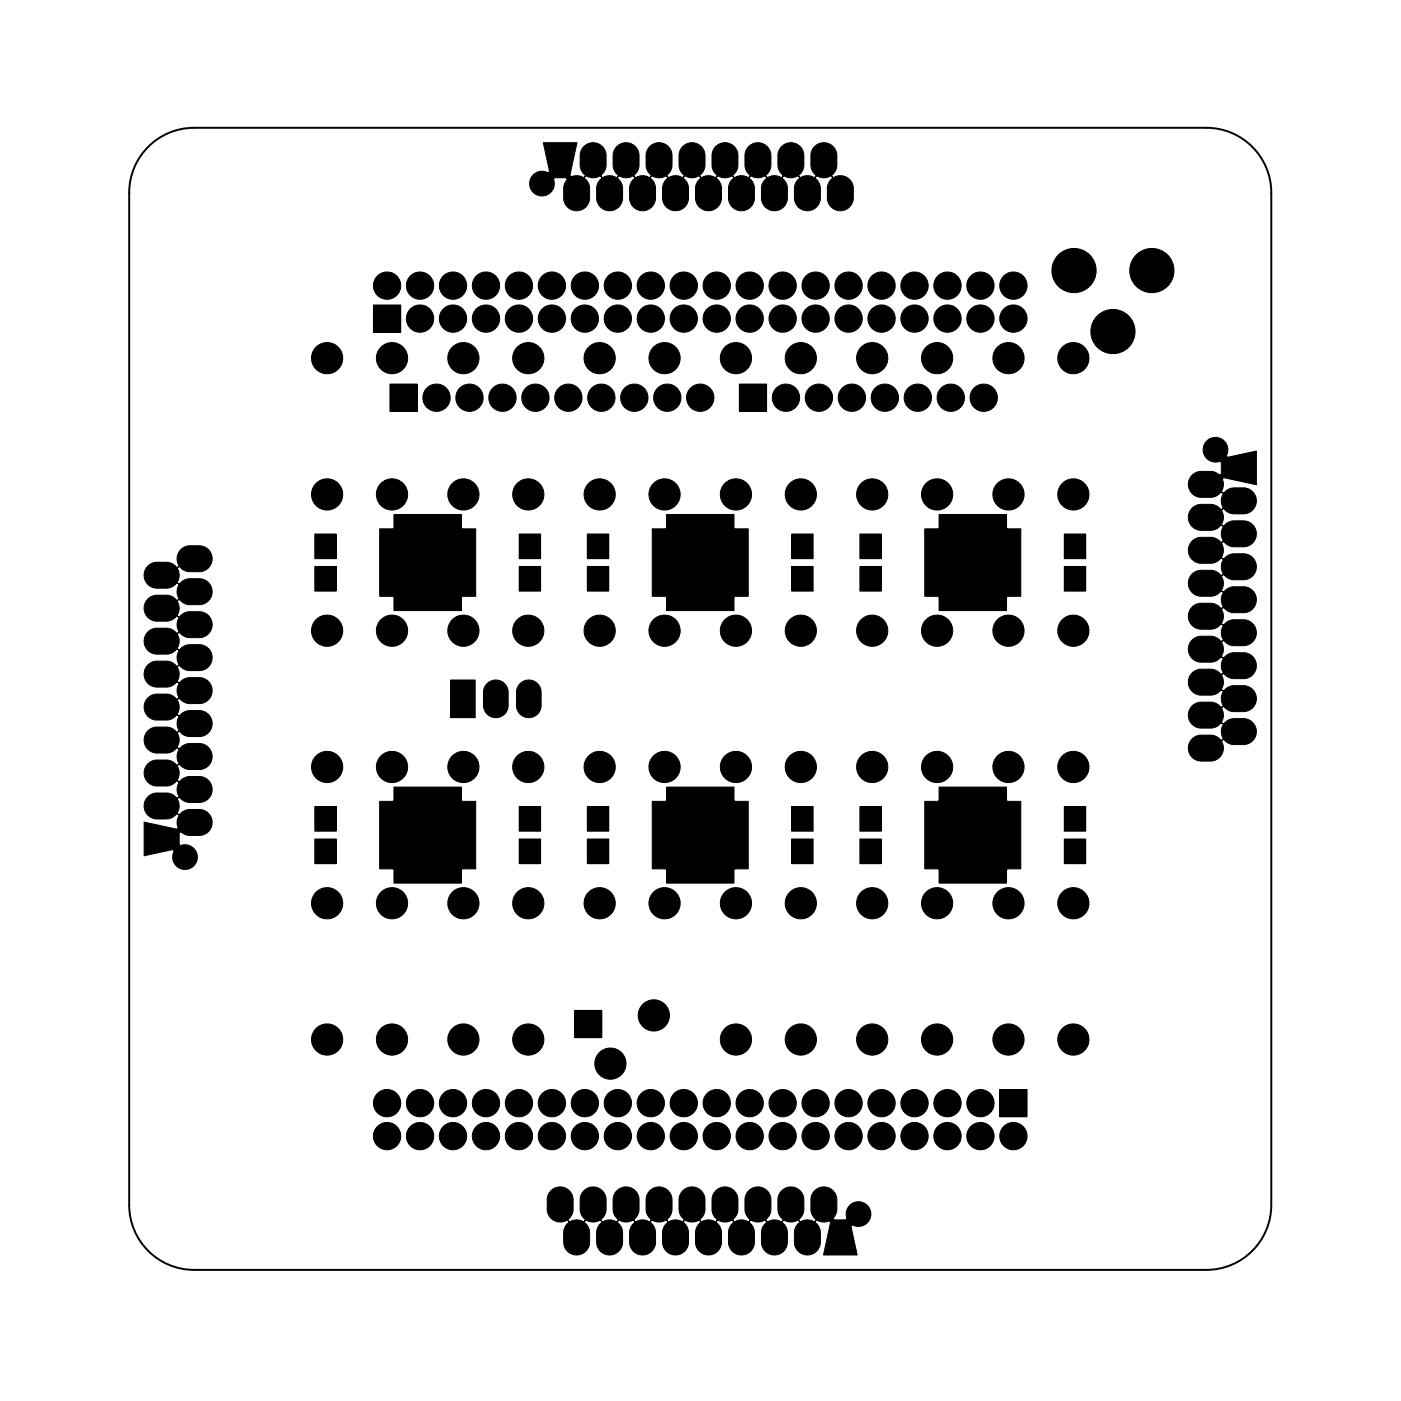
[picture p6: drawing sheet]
<svg xmlns="http://www.w3.org/2000/svg" width="108mm" height="108mm" viewBox="0 0 108 108" stroke-linecap="round" stroke-linejoin="round" font-family="sans-serif">
<path d="M11.1 11.6a5 5 0 0 1 3.9-1.8h78a5 5 0 0 1 5 5v78a5 5 0 0 1-5 5h-78a5 5 0 0 1-5-5v-78a5 5 0 0 1 1.1-3.2z" fill="none" stroke="#000" stroke-width=".15"/>
<g fill="#000">
<path d="M41.9 11h2.6l-.6 2.5 .2 .1a1.24 1.24 0 0 1 .9 .1l.1-.2-.3-.4-.1-.4a1.79 1.79 0 0 1 .2-1.3 1 1 0 0 1 1.1-.4 1 1 0 0 1 .7 .9 1.79 1.79 0 0 1-.2 1.4l-.2 .2 .2 .2a1.2 1.2 0 0 1 1 0l.1-.2-.3-.4-.1-.4a1.79 1.79 0 0 1 .2-1.3 1 1 0 0 1 1.1-.4 1 1 0 0 1 .7 .9 1.79 1.79 0 0 1-.1 1.4l-.2 .2 .1 .2a1.2 1.2 0 0 1 1.1 0l.1-.2-.3-.4-.1-.4a1.79 1.79 0 0 1 .1-1.3 1 1 0 0 1 1.1-.4 1 1 0 0 1 .8 .9 1.79 1.79 0 0 1-.2 1.4l-.2 .2 .2 .2a1.2 1.2 0 0 1 1 0l.1-.2-.3-.4-.1-.4a1.79 1.79 0 0 1 .2-1.3 1 1 0 0 1 1.1-.4 1 1 0 0 1 .7 .9 1.79 1.79 0 0 1-.1 1.4l-.3 .2 .2 .2a1.2 1.2 0 0 1 1.1 0v-.2l-.3-.4v-.4a1.79 1.79 0 0 1 .1-1.3 1 1 0 0 1 1.1-.4 1 1 0 0 1 .8 .9 1.79 1.79 0 0 1-.2 1.4l-.2 .2 .1 .2a1.2 1.2 0 0 1 1.1 0l.1-.2-.3-.4-.1-.4a1.79 1.79 0 0 1 .2-1.3 1 1 0 0 1 1.1-.4 1 1 0 0 1 .7 .9 1.79 1.79 0 0 1-.2 1.4l-.2 .2 .2 .2a1.2 1.2 0 0 1 1 0l.1-.2-.3-.4-.1-.4a1.79 1.79 0 0 1 .2-1.3 1 1 0 0 1 1.1-.4 1 1 0 0 1 .7 .9 1.79 1.79 0 0 1-.1 1.4l-.2 .2 .1 .2a1.2 1.2 0 0 1 1.1 0l.1-.2-.3-.4-.1-.4a1.79 1.79 0 0 1 .1-1.3 1 1 0 0 1 1.1-.4 1 1 0 0 1 .8 .9 1.79 1.79 0 0 1-.2 1.4l-.2 .2 .1 .2a1.09 1.09 0 0 1 1.6 .8 1.79 1.79 0 0 1-.2 1.3 1 1 0 0 1-1.1 .4 1 1 0 0 1-.7-.9 1.79 1.79 0 0 1 .1-1.3l.2-.3-.1-.1a1.51 1.51 0 0 1-1.1 0l-.1 .1 .3 .5 .1 .3a1.79 1.79 0 0 1-.2 1.3 1 1 0 0 1-1.1 .4 1 1 0 0 1-.7-.9 1.79 1.79 0 0 1 .2-1.3l.2-.3-.2-.1a1.51 1.51 0 0 1-1 0l-.1 .1 .3 .5 .1 .3a1.79 1.79 0 0 1-.2 1.3 1 1 0 0 1-1.1 .4 1 1 0 0 1-.7-.9 1.79 1.79 0 0 1 .1-1.3l.3-.3-.2-.1a1.51 1.51 0 0 1-1.1 0v.1l.3 .5v.3a1.79 1.79 0 0 1-.1 1.3 1 1 0 0 1-1.1 .4 1 1 0 0 1-.8-.9 1.79 1.79 0 0 1 .2-1.3l.2-.3-.1-.1a1.51 1.51 0 0 1-1.1 0l-.1 .1 .3 .5 .1 .3a1.79 1.79 0 0 1-.2 1.3 1 1 0 0 1-1.1 .4 1 1 0 0 1-.7-.9 1.79 1.79 0 0 1 .2-1.3l.2-.3-.2-.1a1.51 1.51 0 0 1-1 0l-.1 .1 .3 .5 .1 .3a1.79 1.79 0 0 1-.2 1.3 1 1 0 0 1-1.1 .4 1 1 0 0 1-.7-.9 1.79 1.79 0 0 1 .1-1.3l.2-.3-.1-.1a1.51 1.51 0 0 1-1.1 0l-.1 .1 .3 .5 .1 .3a1.79 1.79 0 0 1-.2 1.3 1 1 0 0 1-1.1 .4 1 1 0 0 1-.7-.9 1.79 1.79 0 0 1 .2-1.3l.2-.3-.2-.1a1.51 1.51 0 0 1-1 0l-.1 .1 .3 .5 .1 .3a1.79 1.79 0 0 1-.2 1.3 1 1 0 0 1-1.1 .4 1 1 0 0 1-.7-.9 1.79 1.79 0 0 1 .1-1.3l.3-.3-.2-.1a1.51 1.51 0 0 1-1.1 0v.1l.3 .5v.3a1.79 1.79 0 0 1-.1 1.3 1 1 0 0 1-1.1 .4 1 1 0 0 1-.8-.9v-1l.3-.5-.9-.1-.1 .1a.97 .97 0 0 1-.9 1.3 .97 .97 0 0 1-1-1.2 .97 .97 0 0 1 1.5-.6v-.2zM28.8 23.5h2.1v2.1h-2.1zM30 29.6h2.1v2.1h-2.1zM57 29.6h2.1v2.1h-2.1zM93.1 33.9a1 1 0 0 1 1.2 .1 1 1 0 0 1 .2 1.2h.2l2.1-.4v2.6l-2.4-.6-.2 .1a1.15 1.15 0 0 1-.1 1l.2 .1 .2-.2a1.79 1.79 0 0 1 1.4-.2 1 1 0 0 1 .9 1 1 1 0 0 1-.9 1 1.79 1.79 0 0 1-1.4-.2l-.2-.2-.2 .2a1.2 1.2 0 0 1 0 1l.2 .1 .4-.3 .4-.1a1.79 1.79 0 0 1 1.3 .2 1 1 0 0 1 .4 1.1 1 1 0 0 1-.9 .7 1.79 1.79 0 0 1-1.4-.1l-.2-.3-.2 .2a1.44 1.44 0 0 1 0 1.1l.2 .1 .4-.4h.4a1.79 1.79 0 0 1 1.3 .1 1 1 0 0 1 .4 1.1 1 1 0 0 1-.9 .8 1.79 1.79 0 0 1-1.4-.2l-.2-.2-.2 .1a1.2 1.2 0 0 1 0 1.1l.2 .1 .4-.3 .4-.1a1.79 1.79 0 0 1 1.3 .2 1 1 0 0 1 .4 1.1 1 1 0 0 1-.9 .7 1.79 1.79 0 0 1-1.4-.2l-.2-.2-.2 .2a1.2 1.2 0 0 1 0 1l.2 .1 .4-.3h.4a1.79 1.79 0 0 1 1.3 .1 1 1 0 0 1 .4 1.1 1 1 0 0 1-.9 .8l-1-.1-.5-.2a.13 .13 0 0 0-.2-.1 .13 .13 0 0 0-.1 .2 1.49 1.49 0 0 1 0 1l.2 .1 .4-.3 .4-.1a1.79 1.79 0 0 1 1.3 .2 1 1 0 0 1 .4 1.1 1 1 0 0 1-.9 .7 1.79 1.79 0 0 1-1.4-.2l-.2-.2-.2 .2a1.2 1.2 0 0 1 0 1l.2 .1 .4-.3 .4-.1a1.79 1.79 0 0 1 1.3 .2 1 1 0 0 1 .4 1.1 1 1 0 0 1-.9 .7h-1l-.5-.3a.13 .13 0 0 0-.2 0 .13 .13 0 0 0-.1 .1 1.49 1.49 0 0 1 0 1.1l.2 .1 .4-.4h.4a1.79 1.79 0 0 1 1.3 .1 1 1 0 0 1 .4 1.1 1 1 0 0 1-.9 .8 1.79 1.79 0 0 1-1.4-.2l-.2-.2-.2 .1a1.09 1.09 0 0 1-.8 1.5 1.79 1.79 0 0 1-1.3-.1 1 1 0 0 1-.4-1.1 1 1 0 0 1 .9-.8 1.79 1.79 0 0 1 1.3 .2l.3 .2 .1-.1a1.43 1.43 0 0 1 0-1.1l-.1-.1-.3 .2a1.79 1.79 0 0 1-1.3 .2 1 1 0 0 1-.9-1 1 1 0 0 1 .9-1 1.79 1.79 0 0 1 1.3 .2l.3 .2 .1-.2a1.43 1.43 0 0 1 0-1.1h-.1l-.3 .2a1.79 1.79 0 0 1-1.3 .2 1 1 0 0 1-.9-1 1 1 0 0 1 .9-1 1.79 1.79 0 0 1 1.3 .1l.3 .2 .1-.1a1.43 1.43 0 0 1 0-1.1l-.1-.1-.3 .3a1.79 1.79 0 0 1-1.3 .1 1 1 0 0 1-.9-1 1 1 0 0 1 .9-1 1.79 1.79 0 0 1 1.3 .2l.3 .2 .1-.2a1.43 1.43 0 0 1 0-1l-.1-.1-.3 .2a1.79 1.79 0 0 1-1.3 .2 1 1 0 0 1-.9-1 1 1 0 0 1 .9-1 1.79 1.79 0 0 1 1.3 .1l.3 .3 .1-.2a1.33 1.33 0 0 1 0-1.1h-.1l-.3 .2a1.79 1.79 0 0 1-1.3 .1 1 1 0 0 1-.9-1 1 1 0 0 1 .9-1 1.79 1.79 0 0 1 1.3 .2l.3 .2 .1-.1a1.43 1.43 0 0 1 0-1.1l-.1-.1-.3 .2a1.79 1.79 0 0 1-1.3 .2 1 1 0 0 1-.9-1 1 1 0 0 1 .9-1 1.79 1.79 0 0 1 1.3 .2l.3 .2 .1-.2a1.2 1.2 0 0 1 0-1l-.1-.1-.6 .3-1 .1a1 1 0 0 1-.9-1 1 1 0 0 1 .9-1 1.79 1.79 0 0 1 1.3 .1l.3 .2 .1-.1a1.33 1.33 0 0 1 0-1.1l-.1-.1-.3 .3a1.79 1.79 0 0 1-1.3 .1 1 1 0 0 1-.9-1 1 1 0 0 1 .9-1 1.79 1.79 0 0 1 1.3 .2l.2 .1 .1-.1-.1-.9a.99 .99 0 0 1-1.1-.4 .99 .99 0 0 1 .2-1.3zM11.4 43.6l.3-.2 .4-.1a1.8 1.8 0 0 1 1.3 .2l.2 .2 .2-.1a1.09 1.09 0 0 1 .8-1.5 1.8 1.8 0 0 1 1.3 .1 1 1 0 0 1 .4 1.1 1 1 0 0 1-.9 .8 1.79 1.79 0 0 1-1.3-.2l-.3-.2-.1 .1a1.2 1.2 0 0 1 0 1.1l.1 .1 .5-.3 .3-.1a1.8 1.8 0 0 1 1.3 .2 1 1 0 0 1 .4 1.1 1 1 0 0 1-.9 .7 1.79 1.79 0 0 1-1.3-.2l-.3-.2-.1 .2a1.2 1.2 0 0 1 0 1l.1 .1 .5-.3 .3-.1a1.8 1.8 0 0 1 1.3 .2 1 1 0 0 1 .4 1.1 1 1 0 0 1-.9 .7 1.79 1.79 0 0 1-1.3-.1l-.3-.3-.1 .2a1.2 1.2 0 0 1 0 1.1l.1 .1 .5-.4h.3a1.8 1.8 0 0 1 1.3 .1 1 1 0 0 1 .4 1.1 1 1 0 0 1-.9 .8 1.79 1.79 0 0 1-1.3-.2l-.3-.2-.1 .1a1.2 1.2 0 0 1 0 1.1l.1 .1 .5-.3 .3-.1a1.8 1.8 0 0 1 1.3 .2 1 1 0 0 1 .4 1.1 1 1 0 0 1-.9 .7 1.79 1.79 0 0 1-1.3-.2l-.3-.2-.1 .2a1.2 1.2 0 0 1 0 1l.1 .1 .5-.3h.3a1.8 1.8 0 0 1 1.3 .1 1 1 0 0 1 .4 1.1 1 1 0 0 1-.9 .8 1.79 1.79 0 0 1-1.3-.2l-.3-.2-.1 .1a1.2 1.2 0 0 1 0 1.1l.1 .1 .5-.3 .3-.1a1.8 1.8 0 0 1 1.3 .2 1 1 0 0 1 .4 1.1 1 1 0 0 1-.9 .7 1.79 1.79 0 0 1-1.3-.2l-.3-.2-.1 .2a1.43 1.43 0 0 1 0 1l.1 .1 .5-.3 .3-.1a1.8 1.8 0 0 1 1.3 .2 1 1 0 0 1 .4 1.1 1 1 0 0 1-.9 .7h-1l-.5-.3a.13 .13 0 0 0-.1 0 .13 .13 0 0 0-.1 .1 1.44 1.44 0 0 1 0 1.1l.1 .1 .5-.4h.3a1.8 1.8 0 0 1 1.3 .1 1 1 0 0 1 .4 1.1 1 1 0 0 1-.9 .8 1.79 1.79 0 0 1-1.3-.2l-.2-.1-.1 .1v.9a1.09 1.09 0 0 1 1.4 1 .97 .97 0 0 1-1.3 .8 .97 .97 0 0 1-.5-1.4h-.2l-2.1 .4v-2.6l2.5 .6 .1-.2a1.12 1.12 0 0 1 .1-.9l-.2-.1-.2 .2a1.79 1.79 0 0 1-1.3 .2 1 1 0 0 1-1-1 1 1 0 0 1 1-1 1.8 1.8 0 0 1 1.3 .2l.2 .2 .2-.2a1.33 1.33 0 0 1 0-1.1h-.2l-.2 .2a1.79 1.79 0 0 1-1.3 .2 1 1 0 0 1-1-1 1 1 0 0 1 1-1 1.8 1.8 0 0 1 1.3 .1l.2 .2 .2-.1a1.33 1.33 0 0 1 0-1.1l-.2-.1-.2 .3a1.79 1.79 0 0 1-1.3 .1 1 1 0 0 1-1-1 1 1 0 0 1 1-1 1.8 1.8 0 0 1 1.3 .2l.2 .2 .2-.2a1.5 1.5 0 0 1 0-1l-.2-.1-.2 .2a1.79 1.79 0 0 1-1.3 .2 1 1 0 0 1-1-1 1 1 0 0 1 1-1 1.8 1.8 0 0 1 1.3 .1l.2 .3 .2-.2a1.5 1.5 0 0 1 0-1.1h-.2l-.2 .2a1.79 1.79 0 0 1-1.3 .1 1 1 0 0 1-1-1 1 1 0 0 1 1-1 1.8 1.8 0 0 1 1.3 .2l.2 .2 .2-.1a1.5 1.5 0 0 1 0-1.1l-.2-.1-.2 .2a1.79 1.79 0 0 1-1.3 .2 1 1 0 0 1-1-1 1 1 0 0 1 1-1 1.8 1.8 0 0 1 1.3 .2l.2 .2 .2-.2a1.5 1.5 0 0 1 0-1.1h-.2l-.2 .2a1.79 1.79 0 0 1-1.3 .2 1 1 0 0 1-1-1 1 1 0 0 1 1-1 1.8 1.8 0 0 1 1.3 .1l.2 .2 .2-.1a1.5 1.5 0 0 1 0-1.1l-.2-.1-.6 .4h-1.1a1.01 1.01 0 0 1-.5-1.7zM24.3 43.6h1.6v1.9h-1.6zM24.3 41.1h1.6v1.9h-1.6zM34.7 52.4h1.9v2.9h-1.9zM29.3 40.7h1l.1-1.1h5.2v1.1h1.1v5.2l-1.1 .1v1h-5.2l-.1-1-1-.1zM37.5 52.7a.95 .95 0 0 1 1-.2 .95 .95 0 0 1 .7 .8v1.1a.95 .95 0 0 1-1 .9 .95 .95 0 0 1-.9-.9v-1.2zM40 43.6h1.7v1.9h-1.7z"/>
<path d="M40 41.1h1.7v1.9h-1.7zM40.1 52.7a.95 .95 0 0 1 1-.2 .95 .95 0 0 1 .6 .8v1.1a.95 .95 0 0 1-1 .9 .95 .95 0 0 1-.9-.9v-1.2zM45.3 43.6h1.6v1.9h-1.6zM45.3 41.1h1.6v1.9h-1.6zM50.3 40.7h1l.1-1.1h5.2v1.1h1.1v5.2l-1.1 .1v1h-5.2l-.1-1-1-.1zM61 43.6h1.7v1.9h-1.7zM61 41.1h1.7v1.9h-1.7zM66.3 43.6h1.6v1.9h-1.6zM66.3 41.1h1.6v1.9h-1.6zM71.3 40.7h1l.1-1.1h5.2v1.1h1.1v5.2l-1.1 .1v1h-5.2l-.1-1-1-.1zM82 43.6h1.7v1.9h-1.7zM82 41.1h1.7v1.9h-1.7z"/>
<path d="M24.3 64.6h1.6v1.9h-1.6zM24.3 62.1h1.6v1.9h-1.6zM30.4 60.6h5.2v1.1h1.1v5.2l-1.1 .1v1h-5.2l-.1-1-1-.1v-5.2h1zM40 64.6h1.7v1.9h-1.7zM40 62.1h1.7v1.9h-1.7zM44.3 77.9h2.1v2.1h-2.1zM45.3 64.6h1.6v1.9h-1.6zM45.3 62.1h1.6v1.9h-1.6zM50.3 61.7h1l.1-1.1h5.2v1.1h1.1v5.2l-1.1 .1v1h-5.2l-.1-1-1-.1zM61 64.6h1.7v1.9h-1.7zM61 62.1h1.7v1.9h-1.7zM66.3 64.6h1.6v1.9h-1.6z"/>
<path d="M66.3 62.1h1.6v1.9h-1.6zM71.3 61.7h1l.1-1.1h5.2v1.1h1.1v5.2l-1.1 .1v1h-5.2l-.1-1-1-.1zM82 64.6h1.7v1.9h-1.7zM82 62.1h1.7v1.9h-1.7zM42.4 91.7a1 1 0 0 1 1.1-.2 1 1 0 0 1 .7 .9 1.79 1.79 0 0 1-.2 1.3l-.2 .2a.14 .14 0 0 0 0 .2 .14 .14 0 0 0 .2 0l.4-.1 .6 .1 .1-.1-.2-.3a1.79 1.79 0 0 1-.2-1.3 1 1 0 0 1 1-.9 1 1 0 0 1 1 .9 1.79 1.79 0 0 1-.2 1.3l-.1 .2a.14 .14 0 0 0 0 .2 .14 .14 0 0 0 .2 0l.4-.1 .6 .1v-.1l-.2-.3a1.79 1.79 0 0 1-.2-1.3 1 1 0 0 1 1-.9 1 1 0 0 1 1 .9 1.79 1.79 0 0 1-.1 1.3l-.2 .2a.14 .14 0 0 0 0 .2 .14 .14 0 0 0 .2 0l.4-.1 .6 .1 .1-.1-.3-.3a1.79 1.79 0 0 1-.1-1.3 1 1 0 0 1 1-.9 1 1 0 0 1 1 .9 1.79 1.79 0 0 1-.2 1.3l-.2 .2a.14 .14 0 0 0 .1 .2 .14 .14 0 0 0 .2 0l.4-.1 .5 .1 .1-.1-.2-.3a1.79 1.79 0 0 1-.2-1.3 1 1 0 0 1 1-.9 1 1 0 0 1 1 .9 1.79 1.79 0 0 1-.1 1.3l-.2 .2a.14 .14 0 0 0 0 .2 .14 .14 0 0 0 .2 0l.4-.1 .6 .1v-.1l-.2-.3a1.79 1.79 0 0 1-.1-1.3 1 1 0 0 1 1-.9 1 1 0 0 1 1 .9 1.79 1.79 0 0 1-.2 1.3l-.2 .2a.14 .14 0 0 0 0 .2 .14 .14 0 0 0 .2 0l.4-.1 .6 .1 .1-.1-.2-.3a1.79 1.79 0 0 1-.2-1.3 1 1 0 0 1 1-.9 1 1 0 0 1 1 .9 1.79 1.79 0 0 1-.2 1.3l-.1 .2a.14 .14 0 0 0 0 .2 .14 .14 0 0 0 .2 0l.4-.1 .6 .1v-.1l-.2-.3a1.79 1.79 0 0 1-.2-1.3 1 1 0 0 1 1-.9 1 1 0 0 1 1 .9 1.79 1.79 0 0 1-.1 1.3l-.2 .2a.14 .14 0 0 0 0 .2 .14 .14 0 0 0 .2 0l.4-.1 .6 .1 .1-.1-.3-.3a1.79 1.79 0 0 1-.1-1.3 1 1 0 0 1 1-.9 1 1 0 0 1 1 .9 1.79 1.79 0 0 1-.2 1.3l-.1 .2 .1 .1 .9-.1a.96 .96 0 0 1 .6-1.3 .96 .96 0 0 1 1.2 .7 .96 .96 0 0 1-.8 1.2l-.5-.1-.1 .1 .4 2.2h-2.5l.5-2.5-.2-.1a1.12 1.12 0 0 1-.9-.1l-.1 .2 .2 .2a1.79 1.79 0 0 1 .2 1.3 1 1 0 0 1-1 1 1 1 0 0 1-1-1 1.79 1.79 0 0 1 .2-1.3l.2-.2-.2-.2a1.2 1.2 0 0 1-1 0l-.1 .2 .3 .4 .1 .3a1.79 1.79 0 0 1-.2 1.4 1 1 0 0 1-1.1 .4 1 1 0 0 1-.7-1 1.79 1.79 0 0 1 .1-1.3l.3-.2-.2-.2a1.2 1.2 0 0 1-1.1 0v.2l.3 .4v.3a1.79 1.79 0 0 1-.1 1.4 1 1 0 0 1-1.1 .4 1 1 0 0 1-.8-1 1.79 1.79 0 0 1 .2-1.3l.2-.2-.1-.2a1.2 1.2 0 0 1-1.1 0l-.1 .2 .3 .4 .1 .3a1.79 1.79 0 0 1-.2 1.4 1 1 0 0 1-1.1 .4 1 1 0 0 1-.7-1 1.79 1.79 0 0 1 .2-1.3l.2-.2-.2-.2a1.2 1.2 0 0 1-1 0l-.1 .2 .3 .4 .1 .3a1.79 1.79 0 0 1-.2 1.4 1 1 0 0 1-1.1 .4 1 1 0 0 1-.7-1 1.79 1.79 0 0 1 .1-1.3l.2-.2-.1-.2a1.2 1.2 0 0 1-1.1 0l-.1 .2 .3 .4 .1 .3a1.79 1.79 0 0 1-.2 1.4 1 1 0 0 1-1.1 .4 1 1 0 0 1-.7-1 1.79 1.79 0 0 1 .2-1.3l.2-.2-.2-.2a1.2 1.2 0 0 1-1 0l-.1 .2 .3 .4 .1 .3a1.79 1.79 0 0 1-.2 1.4 1 1 0 0 1-1.1 .4 1 1 0 0 1-.7-1 1.79 1.79 0 0 1 .1-1.3l.3-.2-.2-.2a1.2 1.2 0 0 1-1.1 0v.2l.3 .4v.3a1.79 1.79 0 0 1-.1 1.4 1 1 0 0 1-1.1 .4 1 1 0 0 1-.8-1 1.79 1.79 0 0 1 .2-1.3l.2-.2-.1-.2a1.09 1.09 0 0 1-1.5-.8 1.79 1.79 0 0 1 .1-1.3zM77 84h2.1v2.1h-2.1z"/>
<circle cx="25.2" cy="27.6" r="1.21"/>
<circle cx="25.2" cy="38.1" r="1.21"/>
<circle cx="29.8" cy="22" r="1.05"/>
<circle cx="30.2" cy="27.6" r="1.21"/>
<circle cx="30.2" cy="38.1" r="1.21"/>
<circle cx="32.4" cy="24.6" r="1.05"/>
<circle cx="32.4" cy="22" r="1.05"/>
<circle cx="33.6" cy="30.6" r="1.05"/>
<circle cx="34.9" cy="24.6" r="1.05"/>
<circle cx="34.9" cy="22" r="1.05"/>
<circle cx="35.7" cy="27.6" r="1.21"/>
<circle cx="35.7" cy="38.1" r="1.21"/>
<circle cx="36.2" cy="30.6" r="1.05"/>
<circle cx="37.4" cy="24.6" r="1.05"/>
<circle cx="37.4" cy="22" r="1.05"/>
<circle cx="38.7" cy="30.6" r="1.05"/>
<circle cx="40" cy="24.6" r="1.05"/>
<circle cx="40" cy="22" r="1.05"/>
<circle cx="40.7" cy="27.6" r="1.21"/>
<circle cx="40.7" cy="38.1" r="1.21"/>
<circle cx="41.3" cy="30.6" r="1.05"/>
<circle cx="42.5" cy="24.6" r="1.05"/>
<circle cx="42.5" cy="22" r="1.05"/>
<circle cx="43.8" cy="30.6" r="1.05"/>
<circle cx="45.1" cy="24.6" r="1.05"/>
<circle cx="45.1" cy="22" r="1.05"/>
<circle cx="46.2" cy="27.6" r="1.21"/>
<circle cx="46.2" cy="38.1" r="1.21"/>
<circle cx="46.3" cy="30.6" r="1.05"/>
<circle cx="47.6" cy="24.6" r="1.05"/>
<circle cx="47.6" cy="22" r="1.05"/>
<circle cx="48.9" cy="30.6" r="1.05"/>
<circle cx="50.1" cy="24.6" r="1.05"/>
<circle cx="50.1" cy="22" r="1.05"/>
<circle cx="51.2" cy="27.6" r="1.21"/>
<circle cx="51.2" cy="38.1" r="1.21"/>
<circle cx="51.4" cy="30.6" r="1.05"/>
<circle cx="52.7" cy="24.6" r="1.05"/>
<circle cx="52.7" cy="22" r="1.05"/>
<circle cx="54" cy="30.6" r="1.05"/>
<circle cx="55.2" cy="24.6" r="1.05"/>
<circle cx="55.2" cy="22" r="1.05"/>
<circle cx="56.7" cy="27.6" r="1.21"/>
<circle cx="56.7" cy="38.1" r="1.21"/>
<circle cx="57.8" cy="24.6" r="1.05"/>
<circle cx="57.8" cy="22" r="1.05"/>
<circle cx="60.3" cy="24.6" r="1.05"/>
<circle cx="60.3" cy="22" r="1.05"/>
<circle cx="60.6" cy="30.6" r="1.05"/>
<circle cx="61.7" cy="27.6" r="1.21"/>
<circle cx="61.7" cy="38.1" r="1.21"/>
<circle cx="62.8" cy="24.6" r="1.05"/>
<circle cx="62.8" cy="22" r="1.05"/>
<circle cx="63.1" cy="30.6" r="1.05"/>
<circle cx="65.4" cy="24.6" r="1.05"/>
<circle cx="65.4" cy="22" r="1.05"/>
<circle cx="65.6" cy="30.6" r="1.05"/>
<circle cx="67.2" cy="27.6" r="1.21"/>
<circle cx="67.2" cy="38.1" r="1.21"/>
<circle cx="67.9" cy="24.6" r="1.05"/>
<circle cx="67.9" cy="22" r="1.05"/>
<circle cx="68.2" cy="30.6" r="1.05"/>
<circle cx="70.5" cy="24.6" r="1.05"/>
<circle cx="70.5" cy="22" r="1.05"/>
<circle cx="70.7" cy="30.6" r="1.05"/>
<circle cx="72.2" cy="27.6" r="1.21"/>
<circle cx="72.2" cy="38.1" r="1.21"/>
<circle cx="73" cy="24.6" r="1.05"/>
<circle cx="73" cy="22" r="1.05"/>
<circle cx="73.3" cy="30.6" r="1.05"/>
<circle cx="75.5" cy="24.6" r="1.05"/>
<circle cx="75.5" cy="22" r="1.05"/>
<circle cx="75.8" cy="30.6" r="1.05"/>
<circle cx="77.7" cy="27.6" r="1.21"/>
<circle cx="77.7" cy="38.1" r="1.21"/>
<circle cx="78.1" cy="24.6" r="1.05"/>
<circle cx="78.1" cy="22" r="1.05"/>
<circle cx="82.7" cy="27.6" r="1.21"/>
<circle cx="82.7" cy="38.1" r="1.21"/>
<circle cx="82.8" cy="20.9" r="1.71"/>
<circle cx="85.8" cy="25.6" r="1.71"/>
<circle cx="88.8" cy="20.9" r="1.71"/>
<circle cx="25.2" cy="59.1" r="1.21"/>
<circle cx="25.2" cy="48.6" r="1.21"/>
<circle cx="30.2" cy="59.1" r="1.21"/>
<circle cx="30.2" cy="48.6" r="1.21"/>
<circle cx="35.7" cy="59.1" r="1.21"/>
<circle cx="35.7" cy="48.6" r="1.21"/>
<circle cx="40.7" cy="59.1" r="1.21"/>
<circle cx="40.7" cy="48.6" r="1.21"/>
<circle cx="46.2" cy="59.1" r="1.21"/>
<circle cx="46.2" cy="48.6" r="1.21"/>
<circle cx="51.2" cy="59.1" r="1.21"/>
<circle cx="51.2" cy="48.6" r="1.21"/>
<circle cx="56.7" cy="59.1" r="1.21"/>
<circle cx="56.7" cy="48.6" r="1.21"/>
<circle cx="61.7" cy="59.1" r="1.21"/>
<circle cx="61.7" cy="48.6" r="1.21"/>
<circle cx="67.2" cy="59.1" r="1.21"/>
<circle cx="67.2" cy="48.6" r="1.21"/>
<circle cx="72.2" cy="59.1" r="1.21"/>
<circle cx="72.2" cy="48.6" r="1.21"/>
<circle cx="77.7" cy="59.1" r="1.21"/>
<circle cx="77.7" cy="48.6" r="1.21"/>
<circle cx="82.7" cy="59.1" r="1.21"/>
<circle cx="82.7" cy="48.6" r="1.21"/>
<circle cx="25.2" cy="69.6" r="1.21"/>
<circle cx="30.2" cy="69.6" r="1.21"/>
<circle cx="35.7" cy="69.6" r="1.21"/>
<circle cx="40.7" cy="69.6" r="1.21"/>
<circle cx="46.2" cy="69.6" r="1.21"/>
<circle cx="50.4" cy="78.2" r="1.21"/>
<circle cx="51.2" cy="69.6" r="1.21"/>
<circle cx="56.7" cy="69.6" r="1.21"/>
<circle cx="61.7" cy="69.6" r="1.21"/>
<circle cx="67.2" cy="69.6" r="1.21"/>
<circle cx="72.2" cy="69.6" r="1.21"/>
<circle cx="77.7" cy="69.6" r="1.21"/>
<circle cx="82.7" cy="69.6" r="1.21"/>
<circle cx="25.2" cy="80.1" r="1.21"/>
<circle cx="29.8" cy="87.5" r="1.05"/>
<circle cx="29.8" cy="85" r="1.05"/>
<circle cx="30.2" cy="80.1" r="1.21"/>
<circle cx="32.4" cy="85" r="1.05"/>
<circle cx="32.4" cy="87.5" r="1.05"/>
<circle cx="34.9" cy="87.5" r="1.05"/>
<circle cx="34.9" cy="85" r="1.05"/>
<circle cx="35.7" cy="80.1" r="1.21"/>
<circle cx="37.4" cy="87.5" r="1.05"/>
<circle cx="37.4" cy="85" r="1.05"/>
<circle cx="40" cy="87.5" r="1.05"/>
<circle cx="40" cy="85" r="1.05"/>
<circle cx="40.7" cy="80.1" r="1.21"/>
<circle cx="42.5" cy="85" r="1.05"/>
<circle cx="42.5" cy="87.5" r="1.05"/>
<circle cx="45.1" cy="87.5" r="1.05"/>
<circle cx="45.1" cy="85" r="1.05"/>
<circle cx="47" cy="82" r="1.21"/>
<circle cx="47.6" cy="87.5" r="1.05"/>
<circle cx="47.6" cy="85" r="1.05"/>
<circle cx="50.1" cy="87.5" r="1.05"/>
<circle cx="50.1" cy="85" r="1.05"/>
<circle cx="52.7" cy="87.5" r="1.05"/>
<circle cx="52.7" cy="85" r="1.05"/>
<circle cx="55.2" cy="87.5" r="1.05"/>
<circle cx="55.2" cy="85" r="1.05"/>
<circle cx="56.7" cy="80.1" r="1.21"/>
<circle cx="57.8" cy="85" r="1.05"/>
<circle cx="57.8" cy="87.5" r="1.05"/>
<circle cx="60.3" cy="87.5" r="1.05"/>
<circle cx="60.3" cy="85" r="1.05"/>
<circle cx="61.7" cy="80.1" r="1.21"/>
<circle cx="62.8" cy="85" r="1.05"/>
<circle cx="62.8" cy="87.5" r="1.05"/>
<circle cx="65.4" cy="87.5" r="1.05"/>
<circle cx="65.4" cy="85" r="1.05"/>
<circle cx="67.2" cy="80.1" r="1.21"/>
<circle cx="67.9" cy="87.5" r="1.05"/>
<circle cx="67.9" cy="85" r="1.05"/>
<circle cx="70.5" cy="85" r="1.05"/>
<circle cx="70.5" cy="87.5" r="1.05"/>
<circle cx="72.2" cy="80.1" r="1.21"/>
<circle cx="73" cy="87.5" r="1.05"/>
<circle cx="73" cy="85" r="1.05"/>
<circle cx="75.5" cy="87.5" r="1.05"/>
<circle cx="75.5" cy="85" r="1.05"/>
<circle cx="77.7" cy="80.1" r="1.21"/>
<circle cx="78.1" cy="87.5" r="1.05"/>
<circle cx="82.7" cy="80.1" r="1.21"/>
</g>
<g fill="none" stroke="#000" stroke-width=".08">
<path d="M41.9 11h2.6l-.6 2.5 .2 .1a1.24 1.24 0 0 1 .9 .1l.1-.2-.3-.4-.1-.4a1.79 1.79 0 0 1 .2-1.3 1 1 0 0 1 1.1-.4 1 1 0 0 1 .7 .9 1.79 1.79 0 0 1-.2 1.4l-.2 .2 .2 .2a1.2 1.2 0 0 1 1 0l.1-.2-.3-.4-.1-.4a1.79 1.79 0 0 1 .2-1.3 1 1 0 0 1 1.1-.4 1 1 0 0 1 .7 .9 1.79 1.79 0 0 1-.1 1.4l-.2 .2 .1 .2a1.2 1.2 0 0 1 1.1 0l.1-.2-.3-.4-.1-.4a1.79 1.79 0 0 1 .1-1.3 1 1 0 0 1 1.1-.4 1 1 0 0 1 .8 .9 1.79 1.79 0 0 1-.2 1.4l-.2 .2 .2 .2a1.2 1.2 0 0 1 1 0l.1-.2-.3-.4-.1-.4a1.79 1.79 0 0 1 .2-1.3 1 1 0 0 1 1.1-.4 1 1 0 0 1 .7 .9 1.79 1.79 0 0 1-.1 1.4l-.3 .2 .2 .2a1.2 1.2 0 0 1 1.1 0v-.2l-.3-.4v-.4a1.79 1.79 0 0 1 .1-1.3 1 1 0 0 1 1.1-.4 1 1 0 0 1 .8 .9 1.79 1.79 0 0 1-.2 1.4l-.2 .2 .1 .2a1.2 1.2 0 0 1 1.1 0l.1-.2-.3-.4-.1-.4a1.79 1.79 0 0 1 .2-1.3 1 1 0 0 1 1.1-.4 1 1 0 0 1 .7 .9 1.79 1.79 0 0 1-.2 1.4l-.2 .2 .2 .2a1.2 1.2 0 0 1 1 0l.1-.2-.3-.4-.1-.4a1.79 1.79 0 0 1 .2-1.3 1 1 0 0 1 1.1-.4 1 1 0 0 1 .7 .9 1.79 1.79 0 0 1-.1 1.4l-.2 .2 .1 .2a1.2 1.2 0 0 1 1.1 0l.1-.2-.3-.4-.1-.4a1.79 1.79 0 0 1 .1-1.3 1 1 0 0 1 1.1-.4 1 1 0 0 1 .8 .9 1.79 1.79 0 0 1-.2 1.4l-.2 .2 .1 .2a1.09 1.09 0 0 1 1.6 .8 1.79 1.79 0 0 1-.2 1.3 1 1 0 0 1-1.1 .4 1 1 0 0 1-.7-.9 1.79 1.79 0 0 1 .1-1.3l.2-.3-.1-.1a1.51 1.51 0 0 1-1.1 0l-.1 .1 .3 .5 .1 .3a1.79 1.79 0 0 1-.2 1.3 1 1 0 0 1-1.1 .4 1 1 0 0 1-.7-.9 1.79 1.79 0 0 1 .2-1.3l.2-.3-.2-.1a1.51 1.51 0 0 1-1 0l-.1 .1 .3 .5 .1 .3a1.79 1.79 0 0 1-.2 1.3 1 1 0 0 1-1.1 .4 1 1 0 0 1-.7-.9 1.79 1.79 0 0 1 .1-1.3l.3-.3-.2-.1a1.51 1.51 0 0 1-1.1 0v.1l.3 .5v.3a1.79 1.79 0 0 1-.1 1.3 1 1 0 0 1-1.1 .4 1 1 0 0 1-.8-.9 1.79 1.79 0 0 1 .2-1.3l.2-.3-.1-.1a1.51 1.51 0 0 1-1.1 0l-.1 .1 .3 .5 .1 .3a1.79 1.79 0 0 1-.2 1.3 1 1 0 0 1-1.1 .4 1 1 0 0 1-.7-.9 1.79 1.79 0 0 1 .2-1.3l.2-.3-.2-.1a1.51 1.51 0 0 1-1 0l-.1 .1 .3 .5 .1 .3a1.79 1.79 0 0 1-.2 1.3 1 1 0 0 1-1.1 .4 1 1 0 0 1-.7-.9 1.79 1.79 0 0 1 .1-1.3l.2-.3-.1-.1a1.51 1.51 0 0 1-1.1 0l-.1 .1 .3 .5 .1 .3a1.79 1.79 0 0 1-.2 1.3 1 1 0 0 1-1.1 .4 1 1 0 0 1-.7-.9 1.79 1.79 0 0 1 .2-1.3l.2-.3-.2-.1a1.51 1.51 0 0 1-1 0l-.1 .1 .3 .5 .1 .3a1.79 1.79 0 0 1-.2 1.3 1 1 0 0 1-1.1 .4 1 1 0 0 1-.7-.9 1.79 1.79 0 0 1 .1-1.3l.3-.3-.2-.1a1.51 1.51 0 0 1-1.1 0v.1l.3 .5v.3a1.79 1.79 0 0 1-.1 1.3 1 1 0 0 1-1.1 .4 1 1 0 0 1-.8-.9v-1l.3-.5-.9-.1-.1 .1a.97 .97 0 0 1-.9 1.3 .97 .97 0 0 1-1-1.2 .97 .97 0 0 1 1.5-.6v-.2zM28.8 23.5h2.1v2.1h-2.1zM30 29.6h2.1v2.1h-2.1zM57 29.6h2.1v2.1h-2.1zM93.1 33.9a1 1 0 0 1 1.2 .1 1 1 0 0 1 .2 1.2h.2l2.1-.4v2.6l-2.4-.6-.2 .1a1.15 1.15 0 0 1-.1 1l.2 .1 .2-.2a1.79 1.79 0 0 1 1.4-.2 1 1 0 0 1 .9 1 1 1 0 0 1-.9 1 1.79 1.79 0 0 1-1.4-.2l-.2-.2-.2 .2a1.2 1.2 0 0 1 0 1l.2 .1 .4-.3 .4-.1a1.79 1.79 0 0 1 1.3 .2 1 1 0 0 1 .4 1.1 1 1 0 0 1-.9 .7 1.79 1.79 0 0 1-1.4-.1l-.2-.3-.2 .2a1.44 1.44 0 0 1 0 1.1l.2 .1 .4-.4h.4a1.79 1.79 0 0 1 1.3 .1 1 1 0 0 1 .4 1.1 1 1 0 0 1-.9 .8 1.79 1.79 0 0 1-1.4-.2l-.2-.2-.2 .1a1.2 1.2 0 0 1 0 1.1l.2 .1 .4-.3 .4-.1a1.79 1.79 0 0 1 1.3 .2 1 1 0 0 1 .4 1.1 1 1 0 0 1-.9 .7 1.79 1.79 0 0 1-1.4-.2l-.2-.2-.2 .2a1.2 1.2 0 0 1 0 1l.2 .1 .4-.3h.4a1.79 1.79 0 0 1 1.3 .1 1 1 0 0 1 .4 1.1 1 1 0 0 1-.9 .8l-1-.1-.5-.2a.13 .13 0 0 0-.2-.1 .13 .13 0 0 0-.1 .2 1.49 1.49 0 0 1 0 1l.2 .1 .4-.3 .4-.1a1.79 1.79 0 0 1 1.3 .2 1 1 0 0 1 .4 1.1 1 1 0 0 1-.9 .7 1.79 1.79 0 0 1-1.4-.2l-.2-.2-.2 .2a1.2 1.2 0 0 1 0 1l.2 .1 .4-.3 .4-.1a1.79 1.79 0 0 1 1.3 .2 1 1 0 0 1 .4 1.1 1 1 0 0 1-.9 .7h-1l-.5-.3a.13 .13 0 0 0-.2 0 .13 .13 0 0 0-.1 .1 1.49 1.49 0 0 1 0 1.1l.2 .1 .4-.4h.4a1.79 1.79 0 0 1 1.3 .1 1 1 0 0 1 .4 1.1 1 1 0 0 1-.9 .8 1.79 1.79 0 0 1-1.4-.2l-.2-.2-.2 .1a1.09 1.09 0 0 1-.8 1.5 1.79 1.79 0 0 1-1.3-.1 1 1 0 0 1-.4-1.1 1 1 0 0 1 .9-.8 1.79 1.79 0 0 1 1.3 .2l.3 .2 .1-.1a1.43 1.43 0 0 1 0-1.1l-.1-.1-.3 .2a1.79 1.79 0 0 1-1.3 .2 1 1 0 0 1-.9-1 1 1 0 0 1 .9-1 1.79 1.79 0 0 1 1.3 .2l.3 .2 .1-.2a1.43 1.43 0 0 1 0-1.1h-.1l-.3 .2a1.79 1.79 0 0 1-1.3 .2 1 1 0 0 1-.9-1 1 1 0 0 1 .9-1 1.79 1.79 0 0 1 1.3 .1l.3 .2 .1-.1a1.43 1.43 0 0 1 0-1.1l-.1-.1-.3 .3a1.79 1.79 0 0 1-1.3 .1 1 1 0 0 1-.9-1 1 1 0 0 1 .9-1 1.79 1.79 0 0 1 1.3 .2l.3 .2 .1-.2a1.43 1.43 0 0 1 0-1l-.1-.1-.3 .2a1.79 1.79 0 0 1-1.3 .2 1 1 0 0 1-.9-1 1 1 0 0 1 .9-1 1.79 1.79 0 0 1 1.3 .1l.3 .3 .1-.2a1.33 1.33 0 0 1 0-1.1h-.1l-.3 .2a1.79 1.79 0 0 1-1.3 .1 1 1 0 0 1-.9-1 1 1 0 0 1 .9-1 1.79 1.79 0 0 1 1.3 .2l.3 .2 .1-.1a1.43 1.43 0 0 1 0-1.1l-.1-.1-.3 .2a1.79 1.79 0 0 1-1.3 .2 1 1 0 0 1-.9-1 1 1 0 0 1 .9-1 1.79 1.79 0 0 1 1.3 .2l.3 .2 .1-.2a1.2 1.2 0 0 1 0-1l-.1-.1-.6 .3-1 .1a1 1 0 0 1-.9-1 1 1 0 0 1 .9-1 1.79 1.79 0 0 1 1.3 .1l.3 .2 .1-.1a1.33 1.33 0 0 1 0-1.1l-.1-.1-.3 .3a1.79 1.79 0 0 1-1.3 .1 1 1 0 0 1-.9-1 1 1 0 0 1 .9-1 1.79 1.79 0 0 1 1.3 .2l.2 .1 .1-.1-.1-.9a.99 .99 0 0 1-1.1-.4 .99 .99 0 0 1 .2-1.3zM11.4 43.6l.3-.2 .4-.1a1.8 1.8 0 0 1 1.3 .2l.2 .2 .2-.1a1.09 1.09 0 0 1 .8-1.5 1.8 1.8 0 0 1 1.3 .1 1 1 0 0 1 .4 1.1 1 1 0 0 1-.9 .8 1.79 1.79 0 0 1-1.3-.2l-.3-.2-.1 .1a1.2 1.2 0 0 1 0 1.1l.1 .1 .5-.3 .3-.1a1.8 1.8 0 0 1 1.3 .2 1 1 0 0 1 .4 1.1 1 1 0 0 1-.9 .7 1.79 1.79 0 0 1-1.3-.2l-.3-.2-.1 .2a1.2 1.2 0 0 1 0 1l.1 .1 .5-.3 .3-.1a1.8 1.8 0 0 1 1.3 .2 1 1 0 0 1 .4 1.1 1 1 0 0 1-.9 .7 1.79 1.79 0 0 1-1.3-.1l-.3-.3-.1 .2a1.2 1.2 0 0 1 0 1.1l.1 .1 .5-.4h.3a1.8 1.8 0 0 1 1.3 .1 1 1 0 0 1 .4 1.1 1 1 0 0 1-.9 .8 1.79 1.79 0 0 1-1.3-.2l-.3-.2-.1 .1a1.2 1.2 0 0 1 0 1.1l.1 .1 .5-.3 .3-.1a1.8 1.8 0 0 1 1.3 .2 1 1 0 0 1 .4 1.1 1 1 0 0 1-.9 .7 1.79 1.79 0 0 1-1.3-.2l-.3-.2-.1 .2a1.2 1.2 0 0 1 0 1l.1 .1 .5-.3h.3a1.8 1.8 0 0 1 1.3 .1 1 1 0 0 1 .4 1.1 1 1 0 0 1-.9 .8 1.79 1.79 0 0 1-1.3-.2l-.3-.2-.1 .1a1.2 1.2 0 0 1 0 1.1l.1 .1 .5-.3 .3-.1a1.8 1.8 0 0 1 1.3 .2 1 1 0 0 1 .4 1.1 1 1 0 0 1-.9 .7 1.79 1.79 0 0 1-1.3-.2l-.3-.2-.1 .2a1.43 1.43 0 0 1 0 1l.1 .1 .5-.3 .3-.1a1.8 1.8 0 0 1 1.3 .2 1 1 0 0 1 .4 1.1 1 1 0 0 1-.9 .7h-1l-.5-.3a.13 .13 0 0 0-.1 0 .13 .13 0 0 0-.1 .1 1.44 1.44 0 0 1 0 1.1l.1 .1 .5-.4h.3a1.8 1.8 0 0 1 1.3 .1 1 1 0 0 1 .4 1.1 1 1 0 0 1-.9 .8 1.79 1.79 0 0 1-1.3-.2l-.2-.1-.1 .1v.9a1.09 1.09 0 0 1 1.4 1 .97 .97 0 0 1-1.3 .8 .97 .97 0 0 1-.5-1.4h-.2l-2.1 .4v-2.6l2.5 .6 .1-.2a1.12 1.12 0 0 1 .1-.9l-.2-.1-.2 .2a1.79 1.79 0 0 1-1.3 .2 1 1 0 0 1-1-1 1 1 0 0 1 1-1 1.8 1.8 0 0 1 1.3 .2l.2 .2 .2-.2a1.33 1.33 0 0 1 0-1.1h-.2l-.2 .2a1.79 1.79 0 0 1-1.3 .2 1 1 0 0 1-1-1 1 1 0 0 1 1-1 1.8 1.8 0 0 1 1.3 .1l.2 .2 .2-.1a1.33 1.33 0 0 1 0-1.1l-.2-.1-.2 .3a1.79 1.79 0 0 1-1.3 .1 1 1 0 0 1-1-1 1 1 0 0 1 1-1 1.8 1.8 0 0 1 1.3 .2l.2 .2 .2-.2a1.5 1.5 0 0 1 0-1l-.2-.1-.2 .2a1.79 1.79 0 0 1-1.3 .2 1 1 0 0 1-1-1 1 1 0 0 1 1-1 1.8 1.8 0 0 1 1.3 .1l.2 .3 .2-.2a1.5 1.5 0 0 1 0-1.1h-.2l-.2 .2a1.79 1.79 0 0 1-1.3 .1 1 1 0 0 1-1-1 1 1 0 0 1 1-1 1.8 1.8 0 0 1 1.3 .2l.2 .2 .2-.1a1.5 1.5 0 0 1 0-1.1l-.2-.1-.2 .2a1.79 1.79 0 0 1-1.3 .2 1 1 0 0 1-1-1 1 1 0 0 1 1-1 1.8 1.8 0 0 1 1.3 .2l.2 .2 .2-.2a1.5 1.5 0 0 1 0-1.1h-.2l-.2 .2a1.79 1.79 0 0 1-1.3 .2 1 1 0 0 1-1-1 1 1 0 0 1 1-1 1.8 1.8 0 0 1 1.3 .1l.2 .2 .2-.1a1.5 1.5 0 0 1 0-1.1l-.2-.1-.6 .4h-1.1a1.01 1.01 0 0 1-.5-1.7zM24.3 43.6h1.6v1.9h-1.6zM24.3 41.1h1.6v1.9h-1.6zM29.3 40.7h1l.1-1.1h5.2v1.1h1.1v5.2l-1.1 .1v1h-5.2l-.1-1-1-.1zM34.7 52.4h1.9v2.9h-1.9zM37.5 52.7a.95 .95 0 0 1 1-.2 .95 .95 0 0 1 .7 .8v1.1a.95 .95 0 0 1-1 .9 .95 .95 0 0 1-.9-.9v-1.2zM40 43.6h1.7v1.9h-1.7z"/>
<path d="M40 41.1h1.7v1.9h-1.7zM40.1 52.7a.95 .95 0 0 1 1-.2 .95 .95 0 0 1 .6 .8v1.1a.95 .95 0 0 1-1 .9 .95 .95 0 0 1-.9-.9v-1.2zM45.3 43.6h1.6v1.9h-1.6zM45.3 41.1h1.6v1.9h-1.6zM50.3 40.7h1l.1-1.1h5.2v1.1h1.1v5.2l-1.1 .1v1h-5.2l-.1-1-1-.1zM61 43.6h1.7v1.9h-1.7zM61 41.1h1.7v1.9h-1.7zM66.3 43.6h1.6v1.9h-1.6zM66.3 41.1h1.6v1.9h-1.6zM71.3 40.7h1l.1-1.1h5.2v1.1h1.1v5.2l-1.1 .1v1h-5.2l-.1-1-1-.1zM82 43.6h1.7v1.9h-1.7zM82 41.1h1.7v1.9h-1.7z"/>
<path d="M24.3 64.6h1.6v1.9h-1.6zM24.3 62.1h1.6v1.9h-1.6zM30.4 60.6h5.2v1.1h1.1v5.2l-1.1 .1v1h-5.2l-.1-1-1-.1v-5.2h1zM40 64.6h1.7v1.9h-1.7zM40 62.1h1.7v1.9h-1.7zM44.3 77.9h2.1v2.1h-2.1zM45.3 64.6h1.6v1.9h-1.6zM45.3 62.1h1.6v1.9h-1.6zM50.3 61.7h1l.1-1.1h5.2v1.1h1.1v5.2l-1.1 .1v1h-5.2l-.1-1-1-.1zM61 64.6h1.7v1.9h-1.7zM61 62.1h1.7v1.9h-1.7zM66.3 64.6h1.6v1.9h-1.6z"/>
<path d="M66.3 62.1h1.6v1.9h-1.6zM71.3 61.7h1l.1-1.1h5.2v1.1h1.1v5.2l-1.1 .1v1h-5.2l-.1-1-1-.1zM82 64.6h1.7v1.9h-1.7zM82 62.1h1.7v1.9h-1.7zM42.4 91.7a1 1 0 0 1 1.1-.2 1 1 0 0 1 .7 .9 1.79 1.79 0 0 1-.2 1.3l-.2 .2a.14 .14 0 0 0 0 .2 .14 .14 0 0 0 .2 0l.4-.1 .6 .1 .1-.1-.2-.3a1.79 1.79 0 0 1-.2-1.3 1 1 0 0 1 1-.9 1 1 0 0 1 1 .9 1.79 1.79 0 0 1-.2 1.3l-.1 .2a.14 .14 0 0 0 0 .2 .14 .14 0 0 0 .2 0l.4-.1 .6 .1v-.1l-.2-.3a1.79 1.79 0 0 1-.2-1.3 1 1 0 0 1 1-.9 1 1 0 0 1 1 .9 1.79 1.79 0 0 1-.1 1.3l-.2 .2a.14 .14 0 0 0 0 .2 .14 .14 0 0 0 .2 0l.4-.1 .6 .1 .1-.1-.3-.3a1.79 1.79 0 0 1-.1-1.3 1 1 0 0 1 1-.9 1 1 0 0 1 1 .9 1.79 1.79 0 0 1-.2 1.3l-.2 .2a.14 .14 0 0 0 .1 .2 .14 .14 0 0 0 .2 0l.4-.1 .5 .1 .1-.1-.2-.3a1.79 1.79 0 0 1-.2-1.3 1 1 0 0 1 1-.9 1 1 0 0 1 1 .9 1.79 1.79 0 0 1-.1 1.3l-.2 .2a.14 .14 0 0 0 0 .2 .14 .14 0 0 0 .2 0l.4-.1 .6 .1v-.1l-.2-.3a1.79 1.79 0 0 1-.1-1.3 1 1 0 0 1 1-.9 1 1 0 0 1 1 .9 1.79 1.79 0 0 1-.2 1.3l-.2 .2a.14 .14 0 0 0 0 .2 .14 .14 0 0 0 .2 0l.4-.1 .6 .1 .1-.1-.2-.3a1.79 1.79 0 0 1-.2-1.3 1 1 0 0 1 1-.9 1 1 0 0 1 1 .9 1.79 1.79 0 0 1-.2 1.3l-.1 .2a.14 .14 0 0 0 0 .2 .14 .14 0 0 0 .2 0l.4-.1 .6 .1v-.1l-.2-.3a1.79 1.79 0 0 1-.2-1.3 1 1 0 0 1 1-.9 1 1 0 0 1 1 .9 1.79 1.79 0 0 1-.1 1.3l-.2 .2a.14 .14 0 0 0 0 .2 .14 .14 0 0 0 .2 0l.4-.1 .6 .1 .1-.1-.3-.3a1.79 1.79 0 0 1-.1-1.3 1 1 0 0 1 1-.9 1 1 0 0 1 1 .9 1.79 1.79 0 0 1-.2 1.3l-.1 .2 .1 .1 .9-.1a.96 .96 0 0 1 .6-1.3 .96 .96 0 0 1 1.2 .7 .96 .96 0 0 1-.8 1.2l-.5-.1-.1 .1 .4 2.2h-2.5l.5-2.5-.2-.1a1.12 1.12 0 0 1-.9-.1l-.1 .2 .2 .2a1.79 1.79 0 0 1 .2 1.3 1 1 0 0 1-1 1 1 1 0 0 1-1-1 1.79 1.79 0 0 1 .2-1.3l.2-.2-.2-.2a1.2 1.2 0 0 1-1 0l-.1 .2 .3 .4 .1 .3a1.79 1.79 0 0 1-.2 1.4 1 1 0 0 1-1.1 .4 1 1 0 0 1-.7-1 1.79 1.79 0 0 1 .1-1.3l.3-.2-.2-.2a1.2 1.2 0 0 1-1.1 0v.2l.3 .4v.3a1.79 1.79 0 0 1-.1 1.4 1 1 0 0 1-1.1 .4 1 1 0 0 1-.8-1 1.79 1.79 0 0 1 .2-1.3l.2-.2-.1-.2a1.2 1.2 0 0 1-1.1 0l-.1 .2 .3 .4 .1 .3a1.79 1.79 0 0 1-.2 1.4 1 1 0 0 1-1.1 .4 1 1 0 0 1-.7-1 1.79 1.79 0 0 1 .2-1.3l.2-.2-.2-.2a1.2 1.2 0 0 1-1 0l-.1 .2 .3 .4 .1 .3a1.79 1.79 0 0 1-.2 1.4 1 1 0 0 1-1.1 .4 1 1 0 0 1-.7-1 1.79 1.79 0 0 1 .1-1.3l.2-.2-.1-.2a1.2 1.2 0 0 1-1.1 0l-.1 .2 .3 .4 .1 .3a1.79 1.79 0 0 1-.2 1.4 1 1 0 0 1-1.1 .4 1 1 0 0 1-.7-1 1.79 1.79 0 0 1 .2-1.3l.2-.2-.2-.2a1.2 1.2 0 0 1-1 0l-.1 .2 .3 .4 .1 .3a1.79 1.79 0 0 1-.2 1.4 1 1 0 0 1-1.1 .4 1 1 0 0 1-.7-1 1.79 1.79 0 0 1 .1-1.3l.3-.2-.2-.2a1.2 1.2 0 0 1-1.1 0v.2l.3 .4v.3a1.79 1.79 0 0 1-.1 1.4 1 1 0 0 1-1.1 .4 1 1 0 0 1-.8-1 1.79 1.79 0 0 1 .2-1.3l.2-.2-.1-.2a1.09 1.09 0 0 1-1.5-.8 1.79 1.79 0 0 1 .1-1.3zM77 84h2.1v2.1h-2.1z"/>
<circle cx="25.2" cy="27.6" r="1.21"/>
<circle cx="25.2" cy="38.1" r="1.21"/>
<circle cx="29.8" cy="22" r="1.05"/>
<circle cx="30.2" cy="27.6" r="1.21"/>
<circle cx="30.2" cy="38.1" r="1.21"/>
<circle cx="32.4" cy="24.6" r="1.05"/>
<circle cx="32.4" cy="22" r="1.05"/>
<circle cx="33.6" cy="30.6" r="1.05"/>
<circle cx="34.9" cy="24.6" r="1.05"/>
<circle cx="34.9" cy="22" r="1.05"/>
<circle cx="35.7" cy="27.6" r="1.21"/>
<circle cx="35.7" cy="38.1" r="1.21"/>
<circle cx="36.2" cy="30.6" r="1.05"/>
<circle cx="37.4" cy="24.6" r="1.05"/>
<circle cx="37.4" cy="22" r="1.05"/>
<circle cx="38.7" cy="30.6" r="1.05"/>
<circle cx="40" cy="24.6" r="1.05"/>
<circle cx="40" cy="22" r="1.05"/>
<circle cx="40.7" cy="27.6" r="1.21"/>
<circle cx="40.7" cy="38.1" r="1.21"/>
<circle cx="41.3" cy="30.6" r="1.05"/>
<circle cx="42.5" cy="24.6" r="1.05"/>
<circle cx="42.5" cy="22" r="1.05"/>
<circle cx="43.8" cy="30.6" r="1.05"/>
<circle cx="45.1" cy="24.6" r="1.05"/>
<circle cx="45.1" cy="22" r="1.05"/>
<circle cx="46.2" cy="27.6" r="1.21"/>
<circle cx="46.2" cy="38.1" r="1.21"/>
<circle cx="46.3" cy="30.6" r="1.05"/>
<circle cx="47.6" cy="24.6" r="1.05"/>
<circle cx="47.6" cy="22" r="1.05"/>
<circle cx="48.9" cy="30.6" r="1.05"/>
<circle cx="50.1" cy="24.6" r="1.05"/>
<circle cx="50.1" cy="22" r="1.05"/>
<circle cx="51.2" cy="27.6" r="1.21"/>
<circle cx="51.2" cy="38.1" r="1.21"/>
<circle cx="51.4" cy="30.6" r="1.05"/>
<circle cx="52.7" cy="24.6" r="1.05"/>
<circle cx="52.7" cy="22" r="1.05"/>
<circle cx="54" cy="30.6" r="1.05"/>
<circle cx="55.2" cy="24.6" r="1.05"/>
<circle cx="55.2" cy="22" r="1.05"/>
<circle cx="56.7" cy="27.6" r="1.21"/>
<circle cx="56.7" cy="38.1" r="1.21"/>
<circle cx="57.8" cy="24.6" r="1.05"/>
<circle cx="57.8" cy="22" r="1.05"/>
<circle cx="60.3" cy="24.6" r="1.05"/>
<circle cx="60.3" cy="22" r="1.05"/>
<circle cx="60.6" cy="30.6" r="1.05"/>
<circle cx="61.7" cy="27.6" r="1.21"/>
<circle cx="61.7" cy="38.1" r="1.21"/>
<circle cx="62.8" cy="24.6" r="1.05"/>
<circle cx="62.8" cy="22" r="1.05"/>
<circle cx="63.1" cy="30.6" r="1.05"/>
<circle cx="65.4" cy="24.6" r="1.05"/>
<circle cx="65.4" cy="22" r="1.05"/>
<circle cx="65.6" cy="30.6" r="1.05"/>
<circle cx="67.2" cy="27.6" r="1.21"/>
<circle cx="67.2" cy="38.1" r="1.21"/>
<circle cx="67.9" cy="24.6" r="1.05"/>
<circle cx="67.9" cy="22" r="1.05"/>
<circle cx="68.2" cy="30.6" r="1.05"/>
<circle cx="70.5" cy="24.6" r="1.05"/>
<circle cx="70.5" cy="22" r="1.05"/>
<circle cx="70.7" cy="30.6" r="1.05"/>
<circle cx="72.2" cy="27.6" r="1.21"/>
<circle cx="72.2" cy="38.1" r="1.21"/>
<circle cx="73" cy="24.6" r="1.05"/>
<circle cx="73" cy="22" r="1.05"/>
<circle cx="73.3" cy="30.6" r="1.05"/>
<circle cx="75.5" cy="24.6" r="1.05"/>
<circle cx="75.5" cy="22" r="1.05"/>
<circle cx="75.8" cy="30.6" r="1.05"/>
<circle cx="77.7" cy="27.6" r="1.21"/>
<circle cx="77.7" cy="38.1" r="1.21"/>
<circle cx="78.1" cy="24.6" r="1.05"/>
<circle cx="78.1" cy="22" r="1.05"/>
<circle cx="82.7" cy="27.6" r="1.21"/>
<circle cx="82.7" cy="38.1" r="1.21"/>
<circle cx="82.8" cy="20.9" r="1.71"/>
<circle cx="85.8" cy="25.6" r="1.71"/>
<circle cx="88.8" cy="20.9" r="1.71"/>
<circle cx="25.2" cy="59.1" r="1.21"/>
<circle cx="25.2" cy="48.6" r="1.21"/>
<circle cx="30.2" cy="59.1" r="1.21"/>
<circle cx="30.2" cy="48.6" r="1.21"/>
<circle cx="35.7" cy="59.1" r="1.21"/>
<circle cx="35.7" cy="48.6" r="1.21"/>
<circle cx="40.7" cy="59.1" r="1.21"/>
<circle cx="40.7" cy="48.6" r="1.21"/>
<circle cx="46.2" cy="59.1" r="1.21"/>
<circle cx="46.2" cy="48.6" r="1.21"/>
<circle cx="51.2" cy="59.1" r="1.21"/>
<circle cx="51.2" cy="48.6" r="1.21"/>
<circle cx="56.7" cy="59.1" r="1.21"/>
<circle cx="56.7" cy="48.6" r="1.21"/>
<circle cx="61.7" cy="59.1" r="1.21"/>
<circle cx="61.7" cy="48.6" r="1.21"/>
<circle cx="67.2" cy="59.1" r="1.21"/>
<circle cx="67.2" cy="48.6" r="1.21"/>
<circle cx="72.2" cy="59.1" r="1.21"/>
<circle cx="72.2" cy="48.6" r="1.21"/>
<circle cx="77.7" cy="59.1" r="1.21"/>
<circle cx="77.7" cy="48.6" r="1.21"/>
<circle cx="82.7" cy="59.1" r="1.21"/>
<circle cx="82.7" cy="48.6" r="1.21"/>
<circle cx="25.2" cy="69.6" r="1.21"/>
<circle cx="30.2" cy="69.6" r="1.21"/>
<circle cx="35.7" cy="69.6" r="1.21"/>
<circle cx="40.7" cy="69.6" r="1.21"/>
<circle cx="46.2" cy="69.6" r="1.21"/>
<circle cx="50.4" cy="78.2" r="1.21"/>
<circle cx="51.2" cy="69.6" r="1.21"/>
<circle cx="56.7" cy="69.6" r="1.21"/>
<circle cx="61.7" cy="69.6" r="1.21"/>
<circle cx="67.2" cy="69.6" r="1.21"/>
<circle cx="72.2" cy="69.6" r="1.21"/>
<circle cx="77.7" cy="69.6" r="1.21"/>
<circle cx="82.7" cy="69.6" r="1.21"/>
<circle cx="25.2" cy="80.1" r="1.21"/>
<circle cx="29.8" cy="87.5" r="1.05"/>
<circle cx="29.8" cy="85" r="1.05"/>
<circle cx="30.2" cy="80.1" r="1.21"/>
<circle cx="32.4" cy="85" r="1.05"/>
<circle cx="32.4" cy="87.5" r="1.05"/>
<circle cx="34.9" cy="87.5" r="1.05"/>
<circle cx="34.9" cy="85" r="1.05"/>
<circle cx="35.7" cy="80.1" r="1.21"/>
<circle cx="37.4" cy="87.5" r="1.05"/>
<circle cx="37.4" cy="85" r="1.05"/>
<circle cx="40" cy="87.5" r="1.05"/>
<circle cx="40" cy="85" r="1.05"/>
<circle cx="40.7" cy="80.1" r="1.21"/>
<circle cx="42.5" cy="85" r="1.05"/>
<circle cx="42.5" cy="87.5" r="1.05"/>
<circle cx="45.1" cy="87.5" r="1.05"/>
<circle cx="45.1" cy="85" r="1.05"/>
<circle cx="47" cy="82" r="1.21"/>
<circle cx="47.6" cy="87.5" r="1.05"/>
<circle cx="47.6" cy="85" r="1.05"/>
<circle cx="50.1" cy="87.5" r="1.05"/>
<circle cx="50.1" cy="85" r="1.05"/>
<circle cx="52.7" cy="87.5" r="1.05"/>
<circle cx="52.7" cy="85" r="1.05"/>
<circle cx="55.2" cy="87.5" r="1.05"/>
<circle cx="55.2" cy="85" r="1.05"/>
<circle cx="56.7" cy="80.1" r="1.21"/>
<circle cx="57.8" cy="85" r="1.05"/>
<circle cx="57.8" cy="87.5" r="1.05"/>
<circle cx="60.3" cy="87.5" r="1.05"/>
<circle cx="60.3" cy="85" r="1.05"/>
<circle cx="61.7" cy="80.1" r="1.21"/>
<circle cx="62.8" cy="85" r="1.05"/>
<circle cx="62.8" cy="87.5" r="1.05"/>
<circle cx="65.4" cy="87.5" r="1.05"/>
<circle cx="65.4" cy="85" r="1.05"/>
<circle cx="67.2" cy="80.1" r="1.21"/>
<circle cx="67.9" cy="87.5" r="1.05"/>
<circle cx="67.9" cy="85" r="1.05"/>
<circle cx="70.5" cy="85" r="1.05"/>
<circle cx="70.5" cy="87.5" r="1.05"/>
<circle cx="72.2" cy="80.1" r="1.21"/>
<circle cx="73" cy="87.5" r="1.05"/>
<circle cx="73" cy="85" r="1.05"/>
<circle cx="75.5" cy="87.5" r="1.05"/>
<circle cx="75.5" cy="85" r="1.05"/>
<circle cx="77.7" cy="80.1" r="1.21"/>
<circle cx="78.1" cy="87.5" r="1.05"/>
<circle cx="82.7" cy="80.1" r="1.21"/>
</g>
</svg>
